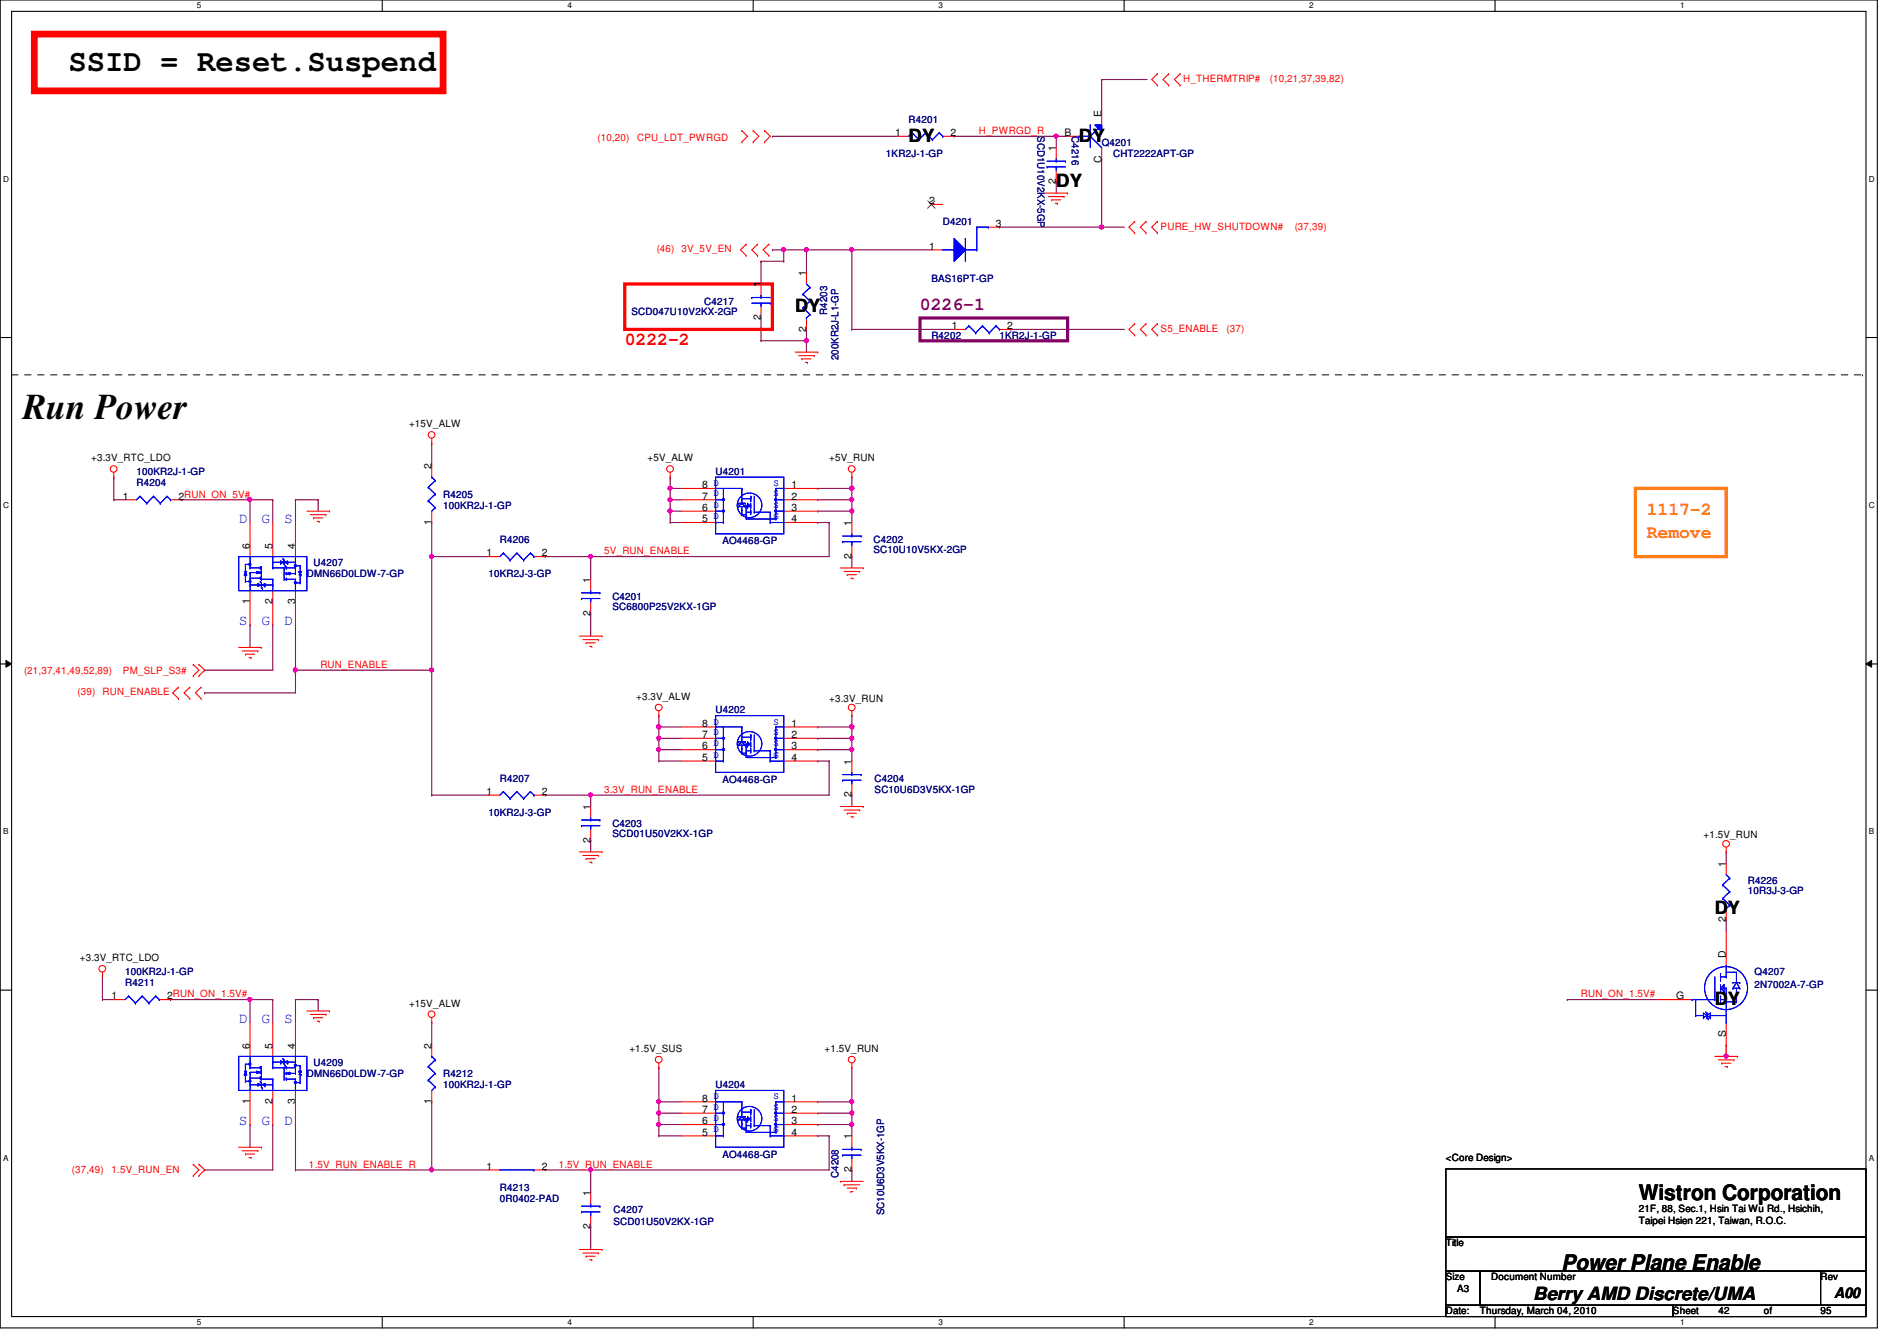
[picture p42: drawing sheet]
<svg xmlns="http://www.w3.org/2000/svg" width="297mm" height="210mm" viewBox="0 0 297 210" stroke-linecap="round" stroke-linejoin="round" font-family="sans-serif">
<defs><g id="words">
<text font-size="5.7" x="3.6" y="65.6">Run Power</text>
<text font-size="4.8" x="10.7" y="11.1">SSID = Reset.Suspend</text>
<g font-size="3.3">
<text x="256.6" y="187.9">Wistron Corporation</text>
<text x="244.5" y="198.8">Power Plane Enable</text>
</g>
<g font-size="2.8">
<text x="142.3" y="22.2">DY</text>
<text x="168.9" y="22.2">DY</text>
<text x="165.4" y="29.3">DY</text>
<text x="124.5" y="48.9">DY</text>
<text x="268.5" y="143.1">DY</text>
<text x="268.5" y="157.3">DY</text>
<text x="240.1" y="203.5">Berry AMD Discrete/UMA</text>
</g>
<text font-size="2.8" fill="#f00" x="97.8" y="53.9">0222-2</text>
<text font-size="2.8" fill="#800080" x="144.1" y="48.6">0226-1</text>
<g font-size="2.8" fill="#ff8000">
<text x="257.8" y="80.6">1117-2</text>
<text x="257.8" y="84.2">Remove</text>
</g>
<g font-size="2.3" fill="#00f">
<text x="37.4" y="81.9">D</text>
<text x="40.9" y="81.9">G</text>
<text x="44.5" y="81.9">S</text>
<text x="37.4" y="97.9">S</text>
<text x="40.9" y="97.9">G</text>
<text x="44.5" y="97.9">D</text>
<text x="37.4" y="160.1">D</text>
<text x="40.9" y="160.1">G</text>
<text x="44.5" y="160.1">S</text>
<text x="37.4" y="176.1">S</text>
<text x="40.9" y="176.1">G</text>
<text x="44.5" y="176.1">D</text>
</g>
<text font-size="2.3" x="287.2" y="203.2">A00</text>
<g font-size="1.6" fill="#f00">
<text x="185.3" y="12.8">H_THERMTRIP#</text>
<text x="198.8" y="12.8">(10,21,37,39,82)</text>
<text x="93.6" y="22.1">(10,20)</text>
<text x="99.8" y="22.1">CPU_LDT_PWRGD</text>
<text x="153.3" y="21">H_PWRGD_R</text>
<text x="181.7" y="35.9">PURE_HW_SHUTDOWN#</text>
<text x="202.7" y="35.9">(37,39)</text>
<text x="102.8" y="39.5">(46)</text>
<text x="106.7" y="39.5">3V_5V_EN</text>
<text x="181.7" y="51.9">S5_ENABLE</text>
<text x="192.1" y="51.9">(37)</text>
<text x="94.6" y="86.8">5V_RUN_ENABLE</text>
<text x="3.8" y="105.5">(21,37,41,49,52,89)</text>
<text x="19.3" y="105.5">PM_SLP_S3#</text>
<text x="50.2" y="104.6">RUN_ENABLE</text>
<text x="12.1" y="108.8">(39)</text>
<text x="16" y="108.8">RUN_ENABLE</text>
<text x="94.6" y="124.1">3.3V_RUN_ENABLE</text>
<text x="247.5" y="156.1">RUN_ON_1.5V#</text>
<text x="11.3" y="183.7">(37,49)</text>
<text x="17.5" y="183.7">1.5V_RUN_EN</text>
<text x="48.4" y="182.8">1.5V_RUN_ENABLE_R</text>
<text x="87.5" y="182.8">1.5V_RUN_ENABLE</text>
</g>
<g font-size="1.6">
<text x="140.2" y="21.3">1</text>
<text x="148.8" y="21.3">2</text>
<text x="165.4" y="23.7" transform="rotate(-90 165.4 23.7)">1</text>
<text x="166.7" y="21.3">B</text>
<text x="172.5" y="18.3" transform="rotate(-90 172.5 18.3)">E</text>
<text x="165.4" y="28.8" transform="rotate(-90 165.4 28.8)">2</text>
<text x="172.5" y="25.5" transform="rotate(-90 172.5 25.5)">C</text>
<text x="145.5" y="32">2</text>
<text x="156" y="35.5">3</text>
<text x="145.5" y="39.1">1</text>
<text x="119.1" y="45" transform="rotate(-90 119.1 45)">1</text>
<text x="126.2" y="43.2" transform="rotate(-90 126.2 43.2)">1</text>
<text x="119.1" y="50.1" transform="rotate(-90 119.1 50.1)">2</text>
<text x="126.2" y="51.9" transform="rotate(-90 126.2 51.9)">2</text>
<text x="149.1" y="51.5">1</text>
<text x="157.7" y="51.5">2</text>
<text x="64" y="66.9">+15V_ALW</text>
<text x="14.3" y="72.2">+3.3V_RTC_LDO</text>
<text x="67.6" y="73.4" transform="rotate(-90 67.6 73.4)">2</text>
<text x="101.4" y="72.2">+5V_ALW</text>
<text x="109.9" y="76.4">8 D</text>
<text x="123.9" y="76.4">1</text>
<text x="129.8" y="72.2">+5V_RUN</text>
<text x="19.3" y="78.2">1</text>
<text x="27.9" y="78.2">2RUN_ON_5V#</text>
<text x="67.6" y="82.1" transform="rotate(-90 67.6 82.1)">1</text>
<text x="109.9" y="81.7">5</text>
<text x="109.9" y="80">6</text>
<text x="109.9" y="78.2">7</text>
<text x="123.9" y="78.2">2</text>
<text x="123.9" y="80">3</text>
<text x="123.9" y="81.7">4</text>
<text x="133.3" y="82.3" transform="rotate(-90 133.3 82.3)">1</text>
<text x="39.1" y="85.9" transform="rotate(-90 39.1 85.9)">6</text>
<text x="42.7" y="85.9" transform="rotate(-90 42.7 85.9)">5</text>
<text x="46.2" y="85.9" transform="rotate(-90 46.2 85.9)">4</text>
<text x="76.2" y="87.1">1</text>
<text x="84.8" y="87.1">2</text>
<text x="133.3" y="87.5" transform="rotate(-90 133.3 87.5)">2</text>
<text x="39.1" y="94.6" transform="rotate(-90 39.1 94.6)">1</text>
<text x="42.7" y="94.6" transform="rotate(-90 42.7 94.6)">2</text>
<text x="46.2" y="94.6" transform="rotate(-90 46.2 94.6)">3</text>
<text x="92.5" y="91.2" transform="rotate(-90 92.5 91.2)">1</text>
<text x="92.5" y="96.4" transform="rotate(-90 92.5 96.4)">2</text>
<text x="99.6" y="109.6">+3.3V_ALW</text>
<text x="109.9" y="113.7">8 D</text>
<text x="123.9" y="113.7">1</text>
<text x="129.8" y="109.9">+3.3V_RUN</text>
<text x="109.9" y="119.1">5</text>
<text x="109.9" y="117.3">6</text>
<text x="109.9" y="115.5">7</text>
<text x="123.9" y="115.5">2</text>
<text x="123.9" y="117.3">3</text>
<text x="123.9" y="119.1">4</text>
<text x="133.3" y="119.7" transform="rotate(-90 133.3 119.7)">1</text>
<text x="76.2" y="124.4">1</text>
<text x="84.8" y="124.4">2</text>
<text x="133.3" y="124.8" transform="rotate(-90 133.3 124.8)">2</text>
<text x="92.5" y="131.9" transform="rotate(-90 92.5 131.9)">2</text>
<text x="92.5" y="126.8" transform="rotate(-90 92.5 126.8)">1</text>
<text x="266.7" y="131.2">+1.5V_RUN</text>
<text x="270.3" y="135.7" transform="rotate(-90 270.3 135.7)">1</text>
<text x="270.3" y="149.9" transform="rotate(-90 270.3 149.9)">D</text>
<text x="270.3" y="144.4" transform="rotate(-90 270.3 144.4)">2</text>
<text x="12.5" y="150.5">+3.3V_RTC_LDO</text>
<text x="17.5" y="156.4">1</text>
<text x="26.2" y="156.4">2RUN_ON_1.5V#</text>
<text x="64" y="157.6">+15V_ALW</text>
<text x="262.5" y="156.4">G</text>
<text x="39.1" y="164.1" transform="rotate(-90 39.1 164.1)">6</text>
<text x="42.7" y="164.1" transform="rotate(-90 42.7 164.1)">5</text>
<text x="46.2" y="164.1" transform="rotate(-90 46.2 164.1)">4</text>
<text x="67.6" y="164.1" transform="rotate(-90 67.6 164.1)">2</text>
<text x="98.5" y="164.7">+1.5V_SUS</text>
<text x="129.1" y="164.7">+1.5V_RUN</text>
<text x="270.3" y="162.3" transform="rotate(-90 270.3 162.3)">S</text>
<text x="39.1" y="172.8" transform="rotate(-90 39.1 172.8)">1</text>
<text x="42.7" y="172.8" transform="rotate(-90 42.7 172.8)">2</text>
<text x="46.2" y="172.8" transform="rotate(-90 46.2 172.8)">3</text>
<text x="67.6" y="172.8" transform="rotate(-90 67.6 172.8)">1</text>
<text x="109.9" y="172.4">8 D</text>
<text x="123.9" y="172.4">1</text>
<text x="109.9" y="177.8">5</text>
<text x="109.9" y="176">6</text>
<text x="109.9" y="174.2">7</text>
<text x="123.9" y="174.2">2</text>
<text x="123.9" y="176">3</text>
<text x="123.9" y="177.8">4</text>
<text x="133.3" y="178.4" transform="rotate(-90 133.3 178.4)">1</text>
<text x="76.2" y="183.1">1</text>
<text x="84.8" y="183.1">2</text>
<text x="133.3" y="183.5" transform="rotate(-90 133.3 183.5)">2</text>
<text x="226.4" y="181.7">&lt;Core Design&gt;</text>
<text x="92.5" y="187.2" transform="rotate(-90 92.5 187.2)">1</text>
<text x="256.6" y="189.7">21F, 88, Sec.1, Hsin Tai Wu Rd., Hsichih,</text>
<text x="256.6" y="191.6">Taipei Hsien 221, Taiwan, R.O.C.</text>
<text x="92.5" y="192.4" transform="rotate(-90 92.5 192.4)">2</text>
<text x="226.4" y="195.1">Title</text>
<text x="226.4" y="200.4">Size</text>
<text x="228.2" y="202.2">A3</text>
<text x="233.5" y="200.4">Document Number</text>
<text x="285.1" y="200.4">Rev</text>
<text x="226.4" y="205.7">Date:</text>
<text x="231.7" y="205.7">Thursday, March 04, 2010</text>
<text x="262" y="205.7">Sheet</text>
<text x="269.1" y="205.7">42</text>
<text x="276.2" y="205.7">of</text>
<text x="285.1" y="205.7">95</text>
</g>
<g font-size="1.6" fill="#000080">
<text x="142.3" y="19.2">R4201</text>
<text x="162.5" y="21.3" transform="rotate(90 162.5 21.3)">SCD1U10V2KX-5GP</text>
<text x="167.8" y="21.3" transform="rotate(90 167.8 21.3)">C4216</text>
<text x="172.5" y="22.8">Q4201</text>
<text x="138.7" y="24.6">1KR2J-1-GP</text>
<text x="174.3" y="24.6">CHT2222APT-GP</text>
<text x="147.6" y="35.2">D4201</text>
<text x="110.3" y="47.7">C4217</text>
<text x="145.8" y="44.1">BAS16PT-GP</text>
<text x="98.9" y="49.3">SCD047U10V2KX-2GP</text>
<text x="129.5" y="49.2" transform="rotate(-90 129.5 49.2)">R4203</text>
<text x="145.8" y="53">R4202</text>
<text x="156.5" y="53">1KR2J-1-GP</text>
<text x="131.3" y="56.3" transform="rotate(-90 131.3 56.3)">200KR2J-L1-GP</text>
<text x="21.4" y="76.1">R4204</text>
<text x="21.4" y="74.3">100KR2J-1-GP</text>
<text x="69.4" y="77.9">R4205</text>
<text x="112.1" y="74.3">U4201</text>
<text x="69.4" y="79.7">100KR2J-1-GP</text>
<text x="49.1" y="88.6">U4207</text>
<text x="78.3" y="85">R4206</text>
<text x="113.1" y="85.2">AO4468-GP</text>
<text x="136.8" y="85">C4202</text>
<text x="136.8" y="86.6">SC10U10V5KX-2GP</text>
<text x="48" y="90.3">DMN66D0LDW-7-GP</text>
<text x="76.5" y="90.3">10KR2J-3-GP</text>
<text x="95.9" y="93.9">C4201</text>
<text x="95.9" y="95.5">SC6800P25V2KX-1GP</text>
<text x="112.1" y="111.7">U4202</text>
<text x="78.3" y="122.3">R4207</text>
<text x="113.1" y="122.5">AO4468-GP</text>
<text x="136.9" y="122.3">C4204</text>
<text x="136.9" y="124.1">SC10U6D3V5KX-1GP</text>
<text x="76.5" y="127.7">10KR2J-3-GP</text>
<text x="95.9" y="129.5">C4203</text>
<text x="95.9" y="131.1">SCD01U50V2KX-1GP</text>
<text x="273.7" y="138.3">R4226</text>
<text x="273.7" y="140">10R3J-3-GP</text>
<text x="19.6" y="154.3">R4211</text>
<text x="19.6" y="152.6">100KR2J-1-GP</text>
<text x="274.7" y="152.6">Q4207</text>
<text x="274.7" y="154.7">2N7002A-7-GP</text>
<text x="49.1" y="166.8">U4209</text>
<text x="48" y="168.6">DMN66D0LDW-7-GP</text>
<text x="69.4" y="168.6">R4212</text>
<text x="69.4" y="170.3">100KR2J-1-GP</text>
<text x="112.1" y="170.3">U4204</text>
<text x="113.1" y="181.2">AO4468-GP</text>
<text x="131.3" y="184.4" transform="rotate(-90 131.3 184.4)">C4208</text>
<text x="78.3" y="186.4">R4213</text>
<text x="78.3" y="188.1">0R0402-PAD</text>
<text x="96.1" y="189.9">C4207</text>
<text x="96.1" y="191.7">SCD01U50V2KX-1GP</text>
<text x="138.4" y="190.2" transform="rotate(-90 138.4 190.2)">SC10U6D3V5KX-1GP</text>
</g>
<g font-size="1.6" fill="#00f">
<text x="111.7" y="77.7">D</text>
<text x="111.7" y="76.1">D</text>
<text x="121.1" y="76.1">S</text>
<text x="121.1" y="77.7">S</text>
<text x="111.7" y="81.2">D</text>
<text x="111.7" y="79.5">D</text>
<text x="121.1" y="79.5">S</text>
<text x="121.1" y="81.2">G</text>
<text x="111.7" y="113.4">D</text>
<text x="121.1" y="113.4">S</text>
<text x="111.7" y="118.6">D</text>
<text x="111.7" y="116.8">D</text>
<text x="111.7" y="115">D</text>
<text x="121.1" y="115">S</text>
<text x="121.1" y="116.8">S</text>
<text x="121.1" y="118.6">G</text>
<text x="111.7" y="173.7">D</text>
<text x="111.7" y="172.1">D</text>
<text x="121.1" y="172.1">S</text>
<text x="121.1" y="173.7">S</text>
<text x="111.7" y="177.2">D</text>
<text x="111.7" y="175.5">D</text>
<text x="121.1" y="175.5">S</text>
<text x="121.1" y="177.2">G</text>
</g>
<g font-size="1.3">
<text x="30.8" y="1.3">5</text>
<text x="88.9" y="1.3">4</text>
<text x="146.9" y="1.3">3</text>
<text x="205" y="1.3">2</text>
<text x="263.1" y="1.3">1</text>
<text x=".5" y="28.4">D</text>
<text x="292.6" y="28.4">D</text>
<text x=".5" y="79.5">C</text>
<text x="292.6" y="79.5">C</text>
<text x=".5" y="130.6">B</text>
<text x="292.6" y="130.6">B</text>
<text x=".5" y="181.7">A</text>
<text x="292.6" y="181.7">A</text>
<text x="30.8" y="207.4">5</text>
<text x="88.9" y="207.4">4</text>
<text x="146.9" y="207.4">3</text>
<text x="205" y="207.4">2</text>
<text x="263.1" y="207.4">1</text>
</g>
</g></defs>
<path d="M0 0h294v207.9h-294zM1.8 1.8h290.4v204.3h-290.4z" fill="none" stroke="#000" stroke-width=".17"/>
<g fill="#fff">
<path d="M30.8 .2h.7v1.4h-.7z"/>
<path d="M30.8 206.2h.7v1.4h-.7z"/>
</g>
<path d="M59.9 0v1.8M59.9 206.1v1.8" fill="none" stroke="#000" stroke-width=".17"/>
<g fill="#fff">
<path d="M88.9 .2h.6v1.4h-.6z"/>
<path d="M88.9 206.2h.6v1.4h-.6z"/>
</g>
<path d="M117.9 0v1.8M117.9 206.1v1.8" fill="none" stroke="#000" stroke-width=".17"/>
<g fill="#fff">
<path d="M146.9 .2h.7v1.4h-.7z"/>
<path d="M146.9 206.2h.7v1.4h-.7z"/>
</g>
<path d="M176 0v1.8M176 206.1v1.8" fill="none" stroke="#000" stroke-width=".17"/>
<g fill="#fff">
<path d="M205 .2h.7v1.4h-.7z"/>
<path d="M205 206.2h.7v1.4h-.7z"/>
</g>
<path d="M234.1 0v1.8M234.1 206.1v1.8" fill="none" stroke="#000" stroke-width=".17"/>
<g fill="#fff">
<path d="M263.1 .2h.7v1.4h-.7z"/>
<path d="M263.1 206.2h.7v1.4h-.7z"/>
<path d="M.5 27.3h.9v1.4h-.9z"/>
<path d="M292.6 27.3h.9v1.4h-.9z"/>
<path d="M.5 78.4h.9v1.4h-.9z"/>
<path d="M292.6 78.4h.9v1.4h-.9z"/>
</g>
<path d="M0 52.8h1.8M292.2 52.8h1.8" fill="none" stroke="#000" stroke-width=".17"/>
<g fill="#fff">
<path d="M.5 129.5h.8v1.4h-.8z"/>
<path d="M292.6 129.5h.9v1.4h-.9z"/>
</g>
<path d="M0 103.9h1.8M292.2 103.9h1.8" fill="none" stroke="#000" stroke-width=".17"/>
<path d="M.9 103.4l.9 .5-.9 .5zM292.2 103.9l.9-.5v1z" fill="#000"/>
<path d="M.9 103.4l.9 .5-.9 .5zM292.2 103.9l.9-.5v1z" fill="none" stroke="#000" stroke-width=".16"/>
<g fill="#fff">
<path d="M.5 180.5h.8v1.4h-.8z"/>
<path d="M292.6 180.5h.9v1.4h-.9z"/>
</g>
<path d="M0 155h1.8M292.2 155h1.8" fill="none" stroke="#000" stroke-width=".17"/>
<path d="M133.4 39.1h.1M133.4 39.1h12.4M156.5 35.6h.1M156.5 35.6h19.6M172.5 24.9h.1M172.5 35.6h.1M172.5 24.9v10.7M133.4 51.6h.1M133.4 51.6h16M158.3 51.6h.1M158.3 51.6h17.8" fill="none" stroke="#800040" stroke-width=".17"/>
<circle cx="172.5" cy="35.5" r=".32" fill="#f0f"/>
<circle cx="172.5" cy="35.5" r=".32" fill="none" stroke="#f0f" stroke-width=".17"/>
<path d="M172.5 12.4h.1M172.5 12.4h7.1M133.4 39.1h.1M133.4 39.1v12.5" fill="none" stroke="#800040" stroke-width=".17"/>
<circle cx="133.4" cy="39.1" r=".32" fill="#f0f"/>
<circle cx="133.4" cy="39.1" r=".32" fill="none" stroke="#f0f" stroke-width=".17"/>
<path d="M165.4 21.3h.1M165.4 21.3h1.8M165.4 21.3v1.8" fill="none" stroke="#800040" stroke-width=".17"/>
<circle cx="165.4" cy="21.3" r=".32" fill="#f0f"/>
<circle cx="165.4" cy="21.3" r=".32" fill="none" stroke="#f0f" stroke-width=".17"/>
<path d="M126.3 39.1h.1M126.3 39.1h7.1M149.4 21.3h.1M149.4 21.3h16M165.4 28.4h.1M165.4 28.4v1.8" fill="none" stroke="#800040" stroke-width=".17"/>
<circle cx="126.3" cy="39.1" r=".32" fill="#f0f"/>
<circle cx="126.3" cy="39.1" r=".32" fill="none" stroke="#f0f" stroke-width=".17"/>
<path d="M172.5 12.4h.1M172.5 12.4v5.4M122.7 39.1h.1M122.7 39.1h3.6M126.3 39.1h.1M126.3 39.1v3.6M126.3 53.3h.1M126.3 53.3v1.8" fill="none" stroke="#800040" stroke-width=".17"/>
<circle cx="126.3" cy="53.3" r=".32" fill="#f0f"/>
<circle cx="126.3" cy="53.3" r=".32" fill="none" stroke="#f0f" stroke-width=".17"/>
<path d="M133.4 76.5h.1M133.4 76.5v1.7" fill="none" stroke="#800040" stroke-width=".17"/>
<circle cx="133.4" cy="76.4" r=".32" fill="#f0f"/>
<circle cx="133.4" cy="76.4" r=".32" fill="none" stroke="#f0f" stroke-width=".17"/>
<path d="M128.1 76.5h.1M128.1 76.5h5.3" fill="none" stroke="#800040" stroke-width=".17"/>
<circle cx="133.4" cy="76.4" r=".32" fill="#f0f"/>
<circle cx="133.4" cy="76.4" r=".32" fill="none" stroke="#f0f" stroke-width=".17"/>
<path d="M104.9 78.2h.1M104.9 78.2v1.8M104.9 81.8h.1M104.9 81.8h1.8M128.1 80h.1M128.1 80h5.3" fill="none" stroke="#800040" stroke-width=".17"/>
<circle cx="133.4" cy="80" r=".32" fill="#f0f"/>
<circle cx="133.4" cy="80" r=".32" fill="none" stroke="#f0f" stroke-width=".17"/>
<path d="M104.9 76.5h.1M104.9 76.5h1.8M104.9 80h.1M104.9 80h1.8" fill="none" stroke="#800040" stroke-width=".17"/>
<circle cx="104.9" cy="80" r=".32" fill="#f0f"/>
<circle cx="104.9" cy="80" r=".32" fill="none" stroke="#f0f" stroke-width=".17"/>
<path d="M104.9 78.2h.1M104.9 74.7h.1M104.9 76.5h.1M104.9 74.7v3.5M104.9 78.2h1.8M128.1 78.2h.1M128.1 78.2h5.3M104.9 80h.1M104.9 80v1.8" fill="none" stroke="#800040" stroke-width=".17"/>
<circle cx="104.9" cy="78.2" r=".32" fill="#f0f"/>
<circle cx="104.9" cy="78.2" r=".32" fill="none" stroke="#f0f" stroke-width=".17"/>
<circle cx="104.9" cy="76.4" r=".32" fill="#f0f"/>
<circle cx="104.9" cy="76.4" r=".32" fill="none" stroke="#f0f" stroke-width=".17"/>
<path d="M67.6 87.1h.1M67.6 87.1h8.9M92.5 87.1h.1M92.5 96h.1M92.5 87.1v3.6M92.5 96v3.6M128.1 81.8h.1M128.1 81.8h1.7M129.8 81.8h.1M129.8 81.8v5.3h-37.3" fill="none" stroke="#800040" stroke-width=".17"/>
<circle cx="92.5" cy="87.1" r=".32" fill="#f0f"/>
<circle cx="92.5" cy="87.1" r=".32" fill="none" stroke="#f0f" stroke-width=".17"/>
<path d="M85.4 87.1h.1M85.4 87.1h7.1M103.2 113.8h.1M103.2 113.8h3.5" fill="none" stroke="#800040" stroke-width=".17"/>
<circle cx="103.1" cy="113.8" r=".32" fill="#f0f"/>
<circle cx="103.1" cy="113.8" r=".32" fill="none" stroke="#f0f" stroke-width=".17"/>
<path d="M103.2 112h.1M103.2 115.6h.1M103.2 117.3h.1M103.2 112v1.8M103.2 115.6v1.7M103.2 115.6h3.5M103.2 117.3h3.5" fill="none" stroke="#800040" stroke-width=".17"/>
<circle cx="103.1" cy="117.3" r=".32" fill="#f0f"/>
<circle cx="103.1" cy="117.3" r=".32" fill="none" stroke="#f0f" stroke-width=".17"/>
<circle cx="103.1" cy="115.5" r=".32" fill="#f0f"/>
<circle cx="103.1" cy="115.5" r=".32" fill="none" stroke="#f0f" stroke-width=".17"/>
<path d="M133.4 112h.1M133.4 115.6h.1M133.4 112v1.8M133.4 115.6v1.7" fill="none" stroke="#800040" stroke-width=".17"/>
<circle cx="133.4" cy="115.5" r=".32" fill="#f0f"/>
<circle cx="133.4" cy="115.5" r=".32" fill="none" stroke="#f0f" stroke-width=".17"/>
<path d="M128.1 115.6h.1M128.1 117.3h.1M128.1 115.6h5.3M128.1 117.3h5.3" fill="none" stroke="#800040" stroke-width=".17"/>
<circle cx="133.4" cy="117.3" r=".32" fill="#f0f"/>
<circle cx="133.4" cy="117.3" r=".32" fill="none" stroke="#f0f" stroke-width=".17"/>
<path d="M128.1 113.8h.1M128.1 113.8h5.3" fill="none" stroke="#800040" stroke-width=".17"/>
<circle cx="133.4" cy="113.8" r=".32" fill="#f0f"/>
<circle cx="133.4" cy="113.8" r=".32" fill="none" stroke="#f0f" stroke-width=".17"/>
<path d="M85.4 124.5h.1M85.4 124.5h7.1M92.5 131.6h.1M92.5 124.5h.1M92.5 124.5v1.7M92.5 131.6v1.7" fill="none" stroke="#800040" stroke-width=".17"/>
<circle cx="92.5" cy="124.4" r=".32" fill="#f0f"/>
<circle cx="92.5" cy="124.4" r=".32" fill="none" stroke="#f0f" stroke-width=".17"/>
<g fill="none" stroke="#800040" stroke-width=".17">
<path d="M67.6 69.3h.1M67.6 69.3v3.6M133.4 74.7h.1M133.4 74.7v1.8M103.2 119.1h.1M103.2 117.3h.1M103.2 113.8h.1M103.2 119.1h3.5M103.2 113.8v1.8M103.2 117.3v1.8M128.1 119.1h.1M128.1 119.1h1.7"/>
<path d="M129.8 119.1h.1M129.8 119.1v5.4h-37.3M92.5 124.5h.1"/>
</g>
<circle cx="103.1" cy="113.8" r=".32" fill="#f0f"/>
<circle cx="103.1" cy="113.8" r=".32" fill="none" stroke="#f0f" stroke-width=".17"/>
<path d="M133.4 78.2h.1M133.4 78.2v1.8" fill="none" stroke="#800040" stroke-width=".17"/>
<circle cx="133.4" cy="78.2" r=".32" fill="#f0f"/>
<circle cx="133.4" cy="78.2" r=".32" fill="none" stroke="#f0f" stroke-width=".17"/>
<path d="M39.2 78.2h.1M39.2 78.2v3.6M39.2 78.2h3.5M46.3 78.2h.1M46.3 78.2h3.5M49.8 78.2h.1M49.8 78.2v1.8M67.6 81.8h.1M67.6 81.8v5.3M32 108.5h.1M46.3 104.9h.1M46.3 104.9v3.6h-14.3" fill="none" stroke="#800040" stroke-width=".17"/>
<circle cx="39.1" cy="78.2" r=".32" fill="#f0f"/>
<circle cx="39.1" cy="78.2" r=".32" fill="none" stroke="#f0f" stroke-width=".17"/>
<g fill="none" stroke="#800040" stroke-width=".17">
<path d="M17.8 74.7h.1M17.8 78.2h.1M17.8 78.2h1.8M17.8 74.7v3.5M28.5 78.2h.1M28.5 78.2h10.7M42.7 78.2h.1M42.7 78.2v3.6M46.3 78.2h.1M46.3 78.2v3.6M39.2 97.8h.1M39.2 97.8v3.5"/>
<path d="M42.7 97.8h.1M42.7 97.8v7.1h-10.7M46.3 97.8h.1M46.3 97.8v7.1M32 104.9h.1M46.3 104.9h.1M46.3 104.9h21.3"/>
</g>
<circle cx="46.2" cy="104.9" r=".32" fill="#f0f"/>
<circle cx="46.2" cy="104.9" r=".32" fill="none" stroke="#f0f" stroke-width=".17"/>
<path d="M67.6 87.1h.1M67.6 87.1v17.8" fill="none" stroke="#800040" stroke-width=".17"/>
<circle cx="67.6" cy="104.9" r=".32" fill="#f0f"/>
<circle cx="67.6" cy="104.9" r=".32" fill="none" stroke="#f0f" stroke-width=".17"/>
<circle cx="67.6" cy="87.1" r=".32" fill="#f0f"/>
<circle cx="67.6" cy="87.1" r=".32" fill="none" stroke="#f0f" stroke-width=".17"/>
<path d="M67.6 104.9h.1M67.6 104.9v19.6M133.4 113.8h.1M133.4 113.8v1.8M67.6 124.5h.1M67.6 124.5h8.9" fill="none" stroke="#800040" stroke-width=".17"/>
<circle cx="133.4" cy="113.8" r=".32" fill="#f0f"/>
<circle cx="133.4" cy="113.8" r=".32" fill="none" stroke="#f0f" stroke-width=".17"/>
<path d="M92.5 183.1h.1M92.5 183.1h37.3" fill="none" stroke="#800040" stroke-width=".17"/>
<circle cx="92.5" cy="183.1" r=".32" fill="#f0f"/>
<circle cx="92.5" cy="183.1" r=".32" fill="none" stroke="#f0f" stroke-width=".17"/>
<path d="M103.2 167.1h.1M103.2 172.5h.1M103.2 167.1v5.4M103.2 172.5h3.5" fill="none" stroke="#800040" stroke-width=".17"/>
<circle cx="103.1" cy="172.4" r=".32" fill="#f0f"/>
<circle cx="103.1" cy="172.4" r=".32" fill="none" stroke="#f0f" stroke-width=".17"/>
<path d="M133.4 172.5h.1M133.4 172.5v1.7M92.5 183.1h.1M92.5 192h.1M92.5 183.1v3.6M92.5 192v3.6" fill="none" stroke="#800040" stroke-width=".17"/>
<circle cx="133.4" cy="172.4" r=".32" fill="#f0f"/>
<circle cx="133.4" cy="172.4" r=".32" fill="none" stroke="#f0f" stroke-width=".17"/>
<path d="M128.1 174.2h.1M128.1 174.2h5.3" fill="none" stroke="#800040" stroke-width=".17"/>
<circle cx="133.4" cy="174.2" r=".32" fill="#f0f"/>
<circle cx="133.4" cy="174.2" r=".32" fill="none" stroke="#f0f" stroke-width=".17"/>
<path d="M67.6 160h.1M67.6 172.5h.1M67.6 160v3.6M67.6 172.5v10.6" fill="none" stroke="#800040" stroke-width=".17"/>
<circle cx="67.6" cy="183.1" r=".32" fill="#f0f"/>
<circle cx="67.6" cy="183.1" r=".32" fill="none" stroke="#f0f" stroke-width=".17"/>
<path d="M39.2 156.5h.1M39.2 156.5v3.5M39.2 156.5h3.5M46.3 156.5h.1M46.3 156.5h3.5M49.8 156.5h.1M49.8 156.5v1.7M46.3 183.1h.1M46.3 183.1h21.3M133.4 183.1h.1M133.4 183.1v1.8" fill="none" stroke="#800040" stroke-width=".17"/>
<circle cx="39.1" cy="156.4" r=".32" fill="#f0f"/>
<circle cx="39.1" cy="156.4" r=".32" fill="none" stroke="#f0f" stroke-width=".17"/>
<g fill="none" stroke="#800040" stroke-width=".17">
<path d="M16 152.9h.1M16 156.5h.1M16 156.5h1.8M16 152.9v3.6M26.7 156.5h.1M26.7 156.5h12.5M42.7 156.5h.1M42.7 156.5v3.5M46.3 156.5h.1M46.3 156.5v3.5M39.2 176h.1M39.2 176v3.6"/>
<path d="M42.7 176h.1M42.7 176v7.1h-10.7M46.3 176h.1M46.3 176v7.1M103.2 176h.1M103.2 176v1.8M128.1 176h.1M128.1 176h5.3M129.8 177.8h.1M129.8 177.8v5.3M133.4 176h.1M133.4 176v1.8"/>
<path d="M32 183.1h.1"/>
</g>
<circle cx="133.4" cy="176" r=".32" fill="#f0f"/>
<circle cx="133.4" cy="176" r=".32" fill="none" stroke="#f0f" stroke-width=".17"/>
<path d="M103.2 174.2h.1M103.2 172.5h.1M103.2 177.8h.1M103.2 176h.1M103.2 174.2h3.5M103.2 172.5v1.7M103.2 177.8h3.5M103.2 176h3.5M128.1 172.5h.1M128.1 172.5h5.3" fill="none" stroke="#800040" stroke-width=".17"/>
<circle cx="103.1" cy="176" r=".32" fill="#f0f"/>
<circle cx="103.1" cy="176" r=".32" fill="none" stroke="#f0f" stroke-width=".17"/>
<path d="M103.2 174.2h.1M103.2 174.2v1.8" fill="none" stroke="#800040" stroke-width=".17"/>
<circle cx="103.1" cy="174.2" r=".32" fill="#f0f"/>
<circle cx="103.1" cy="174.2" r=".32" fill="none" stroke="#f0f" stroke-width=".17"/>
<path d="M133.4 80h.1M133.4 87.1h.1M133.4 80v1.8M133.4 87.1v1.8M133.4 117.3h.1M133.4 117.3v1.8M133.4 124.5h.1M133.4 124.5v1.7M128.1 177.8h.1M128.1 177.8h1.7M270.3 163.6h.1M270.3 163.6v1.8" fill="none" stroke="#800040" stroke-width=".17"/>
<circle cx="270.3" cy="165.3" r=".32" fill="#f0f"/>
<circle cx="270.3" cy="165.3" r=".32" fill="none" stroke="#f0f" stroke-width=".17"/>
<g fill="none" stroke="#800040" stroke-width=".17">
<path d="M120.9 21.3h.1M120.9 21.3h19.6M122.7 39.1v1.8M122.7 40.9h.1M270.3 133.3h.1M270.3 133.3v1.8M245.4 156.5h.1M245.4 156.5h14.2M270.3 144h.1M270.3 144v1.8M133.4 167.1h.1M133.4 174.2h.1"/>
<path d="M133.4 167.1v5.4M133.4 174.2v1.8M67.6 183.1h.1M67.6 183.1h8.9M85.4 183.1h.1M85.4 183.1h7.1"/>
</g>
<circle cx="122.7" cy="39.1" r=".32" fill="#f0f"/>
<circle cx="122.7" cy="39.1" r=".32" fill="none" stroke="#f0f" stroke-width=".17"/>
<path d="M120.9 39.1h.1M120.9 39.1h1.8M119.2 40.9h.1M119.2 53.3h.1M119.2 40.9h3.5M119.2 40.9v3.5M119.2 49.8v3.5M119.2 53.3h7.1M126.3 53.3h.1M126.3 51.6h.1M126.3 51.6v1.7" fill="none" stroke="#800040" stroke-width=".17"/>
<g fill="none" stroke="#f00" stroke-width=".17">
<path d="M181.2 13.3h.1M181.2 11.6h.1M181.2 11.6l-.9 .8 .9 .9M183 11.6h.1M183 13.3h.1M183 11.6l-.9 .8 .9 .9M184.8 13.3h.1M184.8 11.6h.1M184.8 11.6l-.9 .8 .9 .9M116.2 22.2h.1M116.2 20.4h.1M116.2 20.4l.8 .9-.8 .9"/>
<path d="M116.8 38.2h.1M116.8 38.2l-.9 .9 .9 .9M117.9 20.4h.1M117.9 22.2h.1M117.9 20.4l.9 .9-.9 .9M118.6 38.2h.1M118.6 38.2l-.9 .9 .9 .9M119.7 22.2h.1M119.7 20.4h.1M119.7 20.4l.9 .9-.9 .9M120.4 38.2h.1M120.4 38.2l-.9 .9 .9 .9"/>
<path d="M145.8 39.1h1.8M145.8 32h1.8M154.7 35.6h1.8M163.6 30.2h3.6M164.2 30.8h2.4M164.7 31.3h.1M164.7 31.3h1.4M165.2 31.8h.4M165.6 31.8h.1M166.6 30.8h.1M167.2 30.2h.1M177.7 36.4h.1"/>
<path d="M177.7 34.7h.1M177.7 34.7l-.9 .9 .9 .8M179.4 34.7h.1M179.4 36.4h.1M179.4 34.7l-.8 .9 .8 .8M181.2 36.4h.1M181.2 34.7h.1M181.2 34.7l-.9 .9 .9 .8M116.8 40h.1M118.6 40h.1M120.4 40h.1M124.5 55.1h3.6"/>
<path d="M125 55.7h2.5M125.6 56.2h.1M125.6 56.2h1.4M126.1 56.7h.3M126.4 56.7h.1M127.5 55.7h.1M128.1 55.1h.1M177.7 52.5h.1M177.7 50.7h.1M177.7 50.7l-.9 .9 .9 .9M179.4 50.7h.1M179.4 52.5h.1"/>
<path d="M179.4 50.7l-.8 .9 .8 .9M181.2 52.5h.1M181.2 50.7h.1M181.2 50.7l-.9 .9 .9 .9M17.8 74.7h.1M17.8 74v.7M67.6 69.3h.1M67.6 68.6v.7M104.9 74.7h.1M104.9 74v.7M133.4 74.7h.1M133.4 74v.7"/>
<path d="M48 80h3.6M48.6 80.6h2.5M49.1 81.1h.1M49.1 81.1h1.4M49.7 81.6h.3M50 81.6h.1M51.1 80.6h.1M51.6 80h.1M90.7 99.6h3.6M94.3 99.6h.1M131.6 88.9h3.6M132.2 89.5h2.4"/>
<path d="M132.7 90h.1M132.7 90h1.4M133.2 90.5h.4M133.4 81.8v1.8M133.4 85.3v1.8M133.6 90.5h.1M134.6 89.5h.1M135.2 88.9h.1M27.9 109.3h.1M27.9 107.6h.1M27.9 107.6l-.9 .9 .9 .8M29.7 107.6h.1"/>
<path d="M29.7 109.3h.1M29.7 107.6l-.9 .9 .9 .8M30.3 105.8h.1M30.3 104h.1M30.3 104l.9 .9-.9 .9M31.2 104h.1M31.2 105.8h.1M31.2 104l.8 .9-.8 .9M31.5 109.3h.1M31.5 107.6h.1M31.5 107.6l-.9 .9 .9 .8M37.4 101.3h3.5"/>
<path d="M37.9 101.9h2.5M38.4 102.4h.1M38.4 102.4h1.5M39 103h.3M39.3 103h.1M40.4 101.9h.1M40.9 101.3h.1M91.3 100.1h2.4M91.8 100.6h.1M91.8 100.6h1.4M92.3 101.2h.4M92.7 101.2h.1"/>
<path d="M93.7 100.1h.1M103.2 112h.1M103.2 111.3v.7M133.4 112h.1M133.4 111.3v.7M76.5 124.5h1.8M83.6 124.5h1.8M90.7 133.3h3.6M91.3 133.9h2.4M91.8 134.4h.1M91.8 134.4h1.4M92.3 135h.4"/>
<path d="M92.7 135h.1M93.7 133.9h.1M94.3 133.3h.1M131.6 126.2h3.6M132.2 126.8h2.4M132.7 127.3h.1M132.7 127.3h1.4M133.2 127.8h.4M133.6 127.8h.1M134.6 126.8h.1M135.2 126.2h.1M270.3 133.3h.1"/>
<path d="M270.3 132.6v.7M16 152.9h.1M16 152.2v.7M48 158.2h3.6M48.6 158.8h2.5M49.1 159.3h.1M49.1 159.3h1.4M49.7 159.9h.3M50 159.9h.1M51.1 158.8h.1M51.6 158.2h.1M67.6 159.3v.7"/>
<path d="M37.4 179.6h3.5M40.9 179.6h.1M67.6 160h.1M103.2 167.1h.1M103.2 166.4v.7M133.4 167.1h.1M133.4 166.4v.7M268.5 165.4h3.6M269.1 165.9h2.4M269.6 166.4h.1M269.6 166.4h1.4M270.1 167h.4"/>
<path d="M270.5 167h.1M271.5 165.9h.1M272.1 165.4h.1M30.3 184h.1M30.3 182.2h.1M30.3 182.2l.9 .9-.9 .9M31.2 182.2h.1M31.2 184h.1M31.2 182.2l.8 .9-.8 .9M37.9 180.1h2.5M38.4 180.6h.1M38.4 180.6h1.5"/>
<path d="M39 181.2h.3M39.3 181.2h.1M40.4 180.1h.1M76.5 183.1h1.8M83.6 183.1h1.8M90.7 195.6h3.6M91.3 196.1h2.4M91.8 196.6h.1M91.8 196.6h1.4M92.3 197.2h.4M92.7 197.2h.1M93.7 196.1h.1"/>
<path d="M94.3 195.6h.1M131.6 184.9h.1M131.6 184.9h3.6M132.2 185.5h.1M132.2 185.5h2.4M132.7 186h1.4M133.2 186.5h.1M133.2 186.5h.4M134.1 186h.1"/>
<circle cx="17.8" cy="73.4" r=".52"/>
<circle cx="67.6" cy="68.1" r=".52"/>
<circle cx="104.9" cy="73.4" r=".52"/>
<circle cx="133.4" cy="73.4" r=".52"/>
<circle cx="103.1" cy="110.7" r=".52"/>
<circle cx="133.4" cy="110.7" r=".52"/>
<circle cx="270.3" cy="132.1" r=".52"/>
<circle cx="16" cy="151.6" r=".52"/>
<circle cx="67.6" cy="158.7" r=".52"/>
<circle cx="103.1" cy="165.9" r=".52"/>
<circle cx="133.4" cy="165.9" r=".52"/>
</g>
<path d="M226.4 183h65.8v10.6h-65.8zM226.4 193.6h65.8v5.4h-65.8zM226.4 199h5.3v5.3h-5.3zM231.7 199h53.4v5.3h-53.4zM285.1 199h7.1v5.3h-7.1zM226.4 204.3h35.6v1.8h-35.6zM262 204.3h30.2v1.8h-30.2z" fill="none" stroke="#000" stroke-width=".17"/>
<path d="M1.8 58.7h289.8M291.6 58.7h.1" fill="none" stroke="#000" stroke-width=".16" stroke-dasharray="1 1 1 1 1 1 1 1"/>
<path d="M5.4 5.3h64v8.9h-64z" fill="none" stroke="#f00" stroke-width="1.1"/>
<path d="M256.1 76.5h14.2v10.6h-14.2z" fill="none" stroke="#ff8000" stroke-width=".51"/>
<path d="M97.8 44.4h23.1v7.2h-23.1z" fill="none" stroke="#f00" stroke-width=".51"/>
<path d="M144.1 49.8h23.1v3.5h-23.1z" fill="none" stroke="#800080" stroke-width=".51"/>
<g fill="none" stroke="#00f" stroke-width=".17">
<path d="M131.9 84.8h.1M131.9 83.9h2.9M131.9 84.8h2.9M133.4 83.9h.1M133.4 84.8h.1M133.4 83.6v.3M133.4 84.8v.5M134.8 83.9h.1M78.8 123.9h.1M78.8 123.9l-.5 .6M78.8 123.9l1.1 1.1M79.9 125h.1"/>
<path d="M80.9 123.9h.1M80.9 123.9l-1 1.1M80.9 123.9l1.1 1.1M82 125h.1M83.1 123.9h.1M83.1 123.9l-1.1 1.1M83.1 123.9l.5 .6M83.6 124.5h.1M78.3 183.1h5.3M83.6 183.1h.1"/>
</g>
<path d="M145.3 31.5l1.1 1.1M146.4 31.5l-1.2 1.1" fill="none" stroke="#804000" stroke-width=".16"/>
<path d="M149.4 37.3l1.8 1.8-1.8 1.8z" fill="#00f"/>
<path d="M147.6 39.1h1.8M149.4 37.3l1.8 1.8-1.8 1.8zM149.4 39.1h.1M151.2 37.3h.1M151.2 37.3v3.6M151.2 39.1h1.7M152.9 39.1h.1M152.9 35.6h.1M152.9 35.6v3.5M152.9 35.6h1.8M154.7 35.6h.1" fill="none" stroke="#00f" stroke-width=".17"/>
<path d="M149.4 37.3l1.8 1.8-1.8 1.8z" fill="#00f"/>
<g fill="none" stroke="#00f" stroke-width=".17">
<path d="M147.6 39.1h1.8M149.4 37.3l1.8 1.8-1.8 1.8zM149.4 39.1h.1M151.2 37.3h.1M151.2 37.3v3.6M151.2 39.1h1.7M152.9 39.1h.1M152.9 35.6h.1M152.9 35.6v3.5M152.9 35.6h1.8M154.7 35.6h.1M151.7 51h.1"/>
<path d="M151.7 51l-.5 .6M151.7 51l1.1 1.1M152.8 52.1h.1M153.8 51h.1M153.8 51l-1 1.1M153.8 51l1.1 1.1M154.9 52.1h.1M156 51h.1M156 51l-1.1 1.1M156 51l.5 .6M156.5 51.6h.1M21.9 77.7h.1"/>
<path d="M21.9 77.7l-.5 .5M21.9 77.7l1.1 1.1M23 78.8h.1M24 77.7h.1M24 77.7l-1 1.1M24 77.7l1.1 1.1M25.1 78.8h.1M26.2 77.7h.1M26.2 77.7l-1.1 1.1M26.2 77.7l.5 .5M26.7 78.2h.1M67.1 78.4h.1"/>
<path d="M67.1 76.3h.1M67.1 78.4l1.1 1.1M67.1 76.3l1.1 1M67.6 74.7h.1M67.6 74.7l.6 .5M68.2 79.5h.1M68.2 77.3h.1M68.2 75.2h.1M68.2 79.5l-.6 .5M68.2 77.3l-1.1 1.1M68.2 75.2l-1.1 1.1M112.1 112h10.6v8.9h-10.6z"/>
<path d="M112.1 119.1h.1M112.1 115.6h.1M112.1 113.8h4.1M112.1 119.1h1.2M112.1 117.3h1.2M112.1 115.6h1.2M113.1 117.2h.3v.2h-.3zM113.1 115.4h.3v.2h-.3zM113.3 119.1h.1M113.3 117.3h.1M113.3 113.8v5.3M115.6 116.1h.1"/>
<path d="M115.6 116.6h.1M115.6 116.1h1.1M115.6 116.6h1.1M116.2 117.2h.1M116.2 117.9h.1M116.2 113.8h.1M116.2 116.1h.1M116.2 113.8v2.3M116.2 116.6v1.3M116.2 117.9h.6M116.2 115.4h1.4M116.2 116.1l.5 .5"/>
<path d="M116.2 116.1l-.6 .5M116.7 116.1h.1M116.7 116.6h.1M116.8 117.9h.1M116.8 116.5h.1M116.8 117.5h.8M116.8 116.5h.8M116.8 116.5v2.1h4.7M117 116.1h.1M117 116.6h.1M117 116.8h.1M117 116.1l.4 .4"/>
<path d="M117 116.1v.7M117.4 116.5h.1M117.4 116.5l-.4 .3M117.6 117.5h.1M117.6 117.2h.1M117.6 115.4h.1M117.6 115h.1M117.6 115.7h.1M117.6 116.8h.1M117.6 115v.7M117.6 116.1v.7M117.6 117.2v.7"/>
<path d="M118.1 117.5h.1M118.1 117.5h2.5M118.1 115v2.5M120.6 117.5h.1M120.6 119.1h.1M120.6 119.1h2.1M120.6 117.5v1.6M121.3 115.4h.3v.2h-.3zM121.3 117.2h.3v.2h-.3zM121.5 118.6h.1M121.5 113.8h.1M121.5 115.6h.1"/>
<path d="M121.5 113.8v4.8M121.5 113.8h1.2M121.5 117.3h1.2M121.5 115.6h1.2M122.7 113.8h.1M122.7 119.1h.1M122.7 117.3h.1"/>
<circle cx="117.4" cy="116.4" r="1.93"/>
</g>
<g fill="none" stroke="#f00" stroke-width=".17">
<path d="M172.5 17.8v1.8M167.2 21.3h1.7M172.5 23.1v1.8M149.4 51.6h1.8M156.5 51.6h1.8M19.6 78.2h1.8M26.7 78.2h1.8M67.6 72.9v1.8M67.6 80v1.8M106.7 113.8h5.4M106.7 115.6h5.4M106.7 117.3h5.4"/>
<path d="M106.7 119.1h5.4M122.7 113.8h5.4M122.7 115.6h5.4M122.7 117.3h5.4M122.7 119.1h5.4"/>
</g>
<path d="M171.4 19.6h1.1v1z" fill-rule="evenodd" fill="#00f"/>
<path d="M170.7 19.6h.1M170.7 19.6v3.5M171.4 19.6h1.1v1zM168.9 21.3h.1M168.9 21.3h1.8M170.7 21.3h.1M170.7 21.3l1.8 1.8M172 20.1h.1M172 20.1l-1.3 1.2" fill="none" stroke="#00f" stroke-width=".17"/>
<path d="M171.4 19.6h1.1v1z" fill-rule="evenodd" fill="#00f"/>
<g fill="none" stroke="#00f" stroke-width=".17">
<path d="M170.7 19.6h.1M170.7 19.6v3.5M171.4 19.6h1.1v1zM168.9 21.3h.1M168.9 21.3h1.8M170.7 21.3h.1M170.7 21.3l1.8 1.8M172 20.1h.1M172 20.1l-1.3 1.2M38.3 90h.1M38.3 89.5h.3M38.3 90h.3"/>
<path d="M38.3 90l.1-.5 .2 .5M38.4 88.3h.1M38.4 91h.1M38.4 88.3h.8M38.4 88.3v2.7M38.6 89.5h.1M38.6 90h.1M39.2 88.9h.1M39.2 89.6h.1M39.2 87.1v1.8M39.2 89.6v2.9M39.2 88.9h1.6"/>
<path d="M39.2 90.5h1.6M39.2 89.6h1.6M40.2 89.5h.1M40.2 89.5v.3l.6-.2M40.2 89.5l.6 .1M40.4 91.4h.1M40.4 91.4v.3l1.1-.3M40.4 91.4l1.1 .3M40.8 88.9h.1M40.8 90.5h.1M40.8 89.6h.1M40.8 89.5h.1"/>
<path d="M40.8 89.5v.3M40.9 91.9h.1M40.9 91.6h.1M40.9 91.2v.7M41.5 91.7h.1M41.5 91.4h.1M41.5 91.6h1.2M42.7 91.6h.1"/>
</g>
<path d="M39.2 81.8v5.3M39.2 92.5v5.3M42.7 81.8v5.3M42.7 92.5v5.3M46.3 81.8v5.3M46.3 92.5v5.3" fill="none" stroke="#f00" stroke-width=".17"/>
<path d="M39 88.2h.2v.3h-.2z" fill-rule="evenodd" fill="#00f"/>
<path d="M39 88.2h.2v.3h-.2z" fill="none" stroke="#00f" stroke-width=".17"/>
<path d="M39 90.9h.2v.2h-.2z" fill-rule="evenodd" fill="#00f"/>
<g fill="none" stroke="#00f" stroke-width=".17">
<path d="M38.4 91h.8M39 90.9h.2v.2h-.2zM39.2 91h.1M39.2 91.6h1.2M40.4 91.6h.1M40.8 90.3h.1M40.8 88.7h.1M40.8 91h.1M40.8 88.7v.4M40.8 90.3v.4M40.8 91l.1 .2M40.9 90.7h.1"/>
<path d="M40.9 88.7h.1M40.9 90.7h1.8M40.9 88.7v2M40.9 91.9l.2 .2M41.1 92.1h.1M41.5 91.4h.1M41.5 91.4v.3M42.7 90.7h.1M42.7 88h.1M42.7 88.9h.1M42.7 87.1h.1M42.7 87.1v1.8"/>
<path d="M42.7 90.7v1.8M42.7 88h1.2M42.7 88.9h1.8M43.9 87.8h.1M43.9 88.2h.1M43.9 87.8l1.1 .4M43.9 87.8v.4M44.3 87.5h.1M44.3 87.5l.2 .2M44.5 87.7h.1M44.5 88h.1M44.5 88.9h.1"/>
<path d="M44.5 87.7v.6l.2 .3M44.5 88.9v1.9M44.7 88.6h.1M44.8 89.8h.1M44.8 88.9h.1M44.8 90.7h.1M44.8 90.5h.1M44.8 89.6h.1M44.8 88.7h.1M44.8 90.7h1.5M44.8 89.8h1.5M44.8 88.9h1.5"/>
<path d="M44.8 88.7v.4M44.8 89.6v.4M44.8 90.5v.3M45 88h.1M45 88.2h.1M45 87.8h.1M45 88h1.3M45 87.8v.4M45 87.8l-1.1 .4M45.4 89.6h.1M45.4 89.6v.4l-.6-.2M45.4 89.6l-.6 .2"/>
<path d="M46.3 89.8h.1M46.3 88.6h.1M46.3 90.7h.1M46.3 87.1v2.7M46.3 90.7v1.8M46.3 88.6h.7M46.3 91.2h.7M46.8 89.5h.1M46.8 89.5l.2 .5 .2-.5M46.8 89.5h.4M46.8 90h.4M47 88.6h.1"/>
<path d="M47 91.2h.1M47 88.6v2.6M47.2 89.5h.1M47.2 90h.1"/>
</g>
<path d="M46.1 91.1h.2v.2h-.2z" fill-rule="evenodd" fill="#00f"/>
<path d="M46.1 91.1h.2v.2h-.2z" fill="none" stroke="#00f" stroke-width=".17"/>
<path d="M46.1 88.4h.2v.2h-.2z" fill-rule="evenodd" fill="#00f"/>
<g fill="none" stroke="#00f" stroke-width=".17">
<path d="M37.4 87.1h10.6v5.4h-10.6zM38.3 90h.1M38.3 89.5h.3M38.3 90h.3M38.3 90l.1-.5 .2 .5M38.4 88.3h.1M38.4 91h.1M38.4 88.3h.8M38.4 88.3v2.7M38.6 89.5h.1M38.6 90h.1M39.2 88.9h.1"/>
<path d="M39.2 89.6h.1M39.2 87.1v1.8M39.2 89.6v2.9M39.2 88.9h1.6M39.2 90.5h1.6M39.2 89.6h1.6M40.2 89.5h.1M40.2 89.5v.3l.6-.2M40.2 89.5l.6 .1M40.4 91.4h.1M40.4 91.4v.3l1.1-.3M40.4 91.4l1.1 .3"/>
<path d="M40.8 88.9h.1M40.8 90.5h.1M40.8 89.6h.1M40.8 89.5h.1M40.8 89.5v.3M40.9 91.9h.1M40.9 91.6h.1M40.9 91.2v.7M41.5 91.7h.1M41.5 91.4h.1M41.5 91.6h1.2M42.7 91.6h.1"/>
<path d="M46.1 88.4h.2v.2h-.2z"/>
</g>
<path d="M39 88.2h.2v.3h-.2z" fill-rule="evenodd" fill="#00f"/>
<path d="M39 88.2h.2v.3h-.2z" fill="none" stroke="#00f" stroke-width=".17"/>
<path d="M39 90.9h.2v.2h-.2z" fill-rule="evenodd" fill="#00f"/>
<g fill="none" stroke="#00f" stroke-width=".17">
<path d="M38.4 91h.8M39 90.9h.2v.2h-.2zM39.2 91h.1M39.2 91.6h1.2M40.4 91.6h.1M40.8 90.3h.1M40.8 88.7h.1M40.8 91h.1M40.8 88.7v.4M40.8 90.3v.4M40.8 91l.1 .2M40.9 90.7h.1"/>
<path d="M40.9 88.7h.1M40.9 90.7h1.8M40.9 88.7v2M40.9 91.9l.2 .2M41.1 92.1h.1M41.5 91.4h.1M41.5 91.4v.3M42.7 90.7h.1M42.7 88h.1M42.7 88.9h.1M42.7 87.1h.1M42.7 87.1v1.8"/>
<path d="M42.7 90.7v1.8M42.7 88h1.2M42.7 88.9h1.8M43.9 87.8h.1M43.9 88.2h.1M43.9 87.8l1.1 .4M43.9 87.8v.4M44.3 87.5h.1M44.3 87.5l.2 .2M44.5 87.7h.1M44.5 88h.1M44.5 88.9h.1"/>
<path d="M44.5 87.7v.6l.2 .3M44.5 88.9v1.9M44.7 88.6h.1M44.8 89.8h.1M44.8 88.9h.1M44.8 90.7h.1M44.8 90.5h.1M44.8 89.6h.1M44.8 88.7h.1M44.8 90.7h1.5M44.8 89.8h1.5M44.8 88.9h1.5"/>
<path d="M44.8 88.7v.4M44.8 89.6v.4M44.8 90.5v.3M45 88h.1M45 88.2h.1M45 87.8h.1M45 88h1.3M45 87.8v.4M45 87.8l-1.1 .4M45.4 89.6h.1M45.4 89.6v.4l-.6-.2M45.4 89.6l-.6 .2"/>
<path d="M46.3 89.8h.1M46.3 88.6h.1M46.3 90.7h.1M46.3 87.1v2.7M46.3 90.7v1.8M46.3 88.6h.7M46.3 91.2h.7M46.8 89.5h.1M46.8 89.5l.2 .5 .2-.5M46.8 89.5h.4M46.8 90h.4M47 88.6h.1"/>
<path d="M47 91.2h.1M47 88.6v2.6M47.2 89.5h.1M47.2 90h.1"/>
</g>
<path d="M46.1 91.1h.2v.2h-.2z" fill-rule="evenodd" fill="#00f"/>
<path d="M46.1 91.1h.2v.2h-.2z" fill="none" stroke="#00f" stroke-width=".17"/>
<path d="M46.1 88.4h.2v.2h-.2z" fill-rule="evenodd" fill="#00f"/>
<g fill="none" stroke="#00f" stroke-width=".17">
<path d="M37.4 87.1h10.6v5.4h-10.6zM46.1 88.4h.2v.2h-.2zM91.1 129.2h.1M91.1 128.4h2.8M91.1 129.2h2.8M92.5 128.4h.1M92.5 129.2h.1M92.5 128v.4M92.5 129.2v.6M93.9 128.4h.1M38.3 168.2h.1M38.3 167.7h.3"/>
<path d="M38.3 168.2h.3M38.3 168.2l.1-.5 .2 .5M38.4 166.6h.1M38.4 169.2h.1M38.4 166.6h.8M38.4 166.6v2.6M38.6 167.7h.1M38.6 168.2h.1M39.2 167.1h.1M39.2 167.9h.1M39.2 165.4v1.7M39.2 167.9v2.8"/>
<path d="M39.2 167.1h1.6M39.2 168.7h1.6M39.2 167.9h1.6M40.2 167.7h.1M40.2 167.7v.3l.6-.1M40.2 167.7l.6 .2M40.4 169.6h.1M40.4 169.6v.4l1.1-.4M40.4 169.6l1.1 .4M40.8 167.1h.1M40.8 168.7h.1M40.8 167.9h.1"/>
<path d="M40.8 167.7h.1M40.8 167.7v.3M40.9 170.1h.1M40.9 169.8h.1M40.9 169.5v.6M41.5 170h.1M41.5 169.6h.1M41.5 169.8h1.2M42.7 169.8h.1"/>
</g>
<path d="M92.5 126.2v1.8M92.5 129.8v1.8M39.2 160v5.4M39.2 170.7v5.3M42.7 160v5.4M42.7 170.7v5.3M46.3 160v5.4M46.3 170.7v5.3" fill="none" stroke="#f00" stroke-width=".17"/>
<path d="M39 166.4h.2v.3h-.2z" fill-rule="evenodd" fill="#00f"/>
<path d="M39 166.4h.2v.3h-.2z" fill="none" stroke="#00f" stroke-width=".17"/>
<path d="M39 169.1h.2v.3h-.2z" fill-rule="evenodd" fill="#00f"/>
<g fill="none" stroke="#00f" stroke-width=".17">
<path d="M38.4 169.2h.8M39 169.1h.2v.3h-.2zM39.2 169.2h.1M39.2 169.8h1.2M40.4 169.8h.1M40.8 168.6h.1M40.8 167h.1M40.8 169.2h.1M40.8 167v.3M40.8 168.6v.3M40.8 169.2l.1 .3M40.9 168.9h.1"/>
<path d="M40.9 167h.1M40.9 168.9h1.8M40.9 167v1.9M40.9 170.1l.2 .2M41.1 170.3h.1M41.5 169.6h.1M41.5 169.6v.4M42.7 168.9h.1M42.7 166.2h.1M42.7 167.1h.1M42.7 165.4h.1M42.7 165.4v1.7"/>
<path d="M42.7 168.9v1.8M42.7 166.2h1.2M42.7 167.1h1.8M43.9 166.1h.1M43.9 166.4h.1M43.9 166.1l1.1 .3M43.9 166.1v.3M44.3 165.7h.1M44.3 165.7l.2 .2M44.5 165.9h.1M44.5 166.2h.1M44.5 167.1h.1"/>
<path d="M44.5 165.9v.7l.2 .2M44.5 167.1v2M44.7 166.8h.1M44.8 168h.1M44.8 167.1h.1M44.8 168.9h.1M44.8 168.7h.1M44.8 167.9h.1M44.8 167h.1M44.8 168.9h1.5M44.8 168h1.5M44.8 167.1h1.5"/>
<path d="M44.8 167v.3M44.8 167.9v.3M44.8 168.7v.4M45 166.2h.1M45 166.4h.1M45 166.1h.1M45 166.2h1.3M45 166.1v.3M45 166.1l-1.1 .3M45.4 167.9h.1M45.4 167.9v.3l-.6-.2M45.4 167.9l-.6 .1"/>
<path d="M46.3 168h.1M46.3 166.8h.1M46.3 168.9h.1M46.3 165.4v2.6M46.3 168.9v1.8M46.3 166.8h.7M46.3 169.5h.7M46.8 167.7h.1M46.8 167.7l.2 .5 .2-.5M46.8 167.7h.4M46.8 168.2h.4M47 166.8h.1"/>
<path d="M47 169.5h.1M47 166.8v2.7M47.2 167.7h.1M47.2 168.2h.1"/>
</g>
<path d="M46.1 169.3h.2v.2h-.2z" fill-rule="evenodd" fill="#00f"/>
<path d="M46.1 169.3h.2v.2h-.2z" fill="none" stroke="#00f" stroke-width=".17"/>
<path d="M46.1 166.6h.2v.3h-.2z" fill-rule="evenodd" fill="#00f"/>
<g fill="none" stroke="#00f" stroke-width=".17">
<path d="M37.4 165.4h10.6v5.3h-10.6zM38.3 168.2h.1M38.3 167.7h.3M38.3 168.2h.3M38.3 168.2l.1-.5 .2 .5M38.4 166.6h.1M38.4 169.2h.1M38.4 166.6h.8M38.4 166.6v2.6M38.6 167.7h.1M38.6 168.2h.1M39.2 167.1h.1"/>
<path d="M39.2 167.9h.1M39.2 165.4v1.7M39.2 167.9v2.8M39.2 167.1h1.6M39.2 168.7h1.6M39.2 167.9h1.6M40.2 167.7h.1M40.2 167.7v.3l.6-.1M40.2 167.7l.6 .2M40.4 169.6h.1M40.4 169.6v.4l1.1-.4M40.4 169.6l1.1 .4"/>
<path d="M40.8 167.1h.1M40.8 168.7h.1M40.8 167.9h.1M40.8 167.7h.1M40.8 167.7v.3M40.9 170.1h.1M40.9 169.8h.1M40.9 169.5v.6M41.5 170h.1M41.5 169.6h.1M41.5 169.8h1.2M42.7 169.8h.1"/>
<path d="M46.1 166.6h.2v.3h-.2z"/>
</g>
<path d="M39 166.4h.2v.3h-.2z" fill-rule="evenodd" fill="#00f"/>
<path d="M39 166.4h.2v.3h-.2z" fill="none" stroke="#00f" stroke-width=".17"/>
<path d="M39 169.1h.2v.3h-.2z" fill-rule="evenodd" fill="#00f"/>
<g fill="none" stroke="#00f" stroke-width=".17">
<path d="M38.4 169.2h.8M39 169.1h.2v.3h-.2zM39.2 169.2h.1M39.2 169.8h1.2M40.4 169.8h.1M40.8 168.6h.1M40.8 167h.1M40.8 169.2h.1M40.8 167v.3M40.8 168.6v.3M40.8 169.2l.1 .3M40.9 168.9h.1"/>
<path d="M40.9 167h.1M40.9 168.9h1.8M40.9 167v1.9M40.9 170.1l.2 .2M41.1 170.3h.1M41.5 169.6h.1M41.5 169.6v.4M42.7 168.9h.1M42.7 166.2h.1M42.7 167.1h.1M42.7 165.4h.1M42.7 165.4v1.7"/>
<path d="M42.7 168.9v1.8M42.7 166.2h1.2M42.7 167.1h1.8M43.9 166.1h.1M43.9 166.4h.1M43.9 166.1l1.1 .3M43.9 166.1v.3M44.3 165.7h.1M44.3 165.7l.2 .2M44.5 165.9h.1M44.5 166.2h.1M44.5 167.1h.1"/>
<path d="M44.5 165.9v.7l.2 .2M44.5 167.1v2M44.7 166.8h.1M44.8 168h.1M44.8 167.1h.1M44.8 168.9h.1M44.8 168.7h.1M44.8 167.9h.1M44.8 167h.1M44.8 168.9h1.5M44.8 168h1.5M44.8 167.1h1.5"/>
<path d="M44.8 167v.3M44.8 167.9v.3M44.8 168.7v.4M45 166.2h.1M45 166.4h.1M45 166.1h.1M45 166.2h1.3M45 166.1v.3M45 166.1l-1.1 .3M45.4 167.9h.1M45.4 167.9v.3l-.6-.2M45.4 167.9l-.6 .1"/>
<path d="M46.3 168h.1M46.3 166.8h.1M46.3 168.9h.1M46.3 165.4v2.6M46.3 168.9v1.8M46.3 166.8h.7M46.3 169.5h.7M46.8 167.7h.1M46.8 167.7l.2 .5 .2-.5M46.8 167.7h.4M46.8 168.2h.4M47 166.8h.1"/>
<path d="M47 169.5h.1M47 166.8v2.7M47.2 167.7h.1M47.2 168.2h.1"/>
</g>
<path d="M46.1 169.3h.2v.2h-.2z" fill-rule="evenodd" fill="#00f"/>
<path d="M46.1 169.3h.2v.2h-.2z" fill="none" stroke="#00f" stroke-width=".17"/>
<path d="M46.1 166.6h.2v.3h-.2z" fill-rule="evenodd" fill="#00f"/>
<g fill="none" stroke="#00f" stroke-width=".17">
<path d="M142.8 20.8h.1M142.8 20.8l-.5 .5M142.8 20.8l1.1 1.1M143.9 21.9h.1M144.9 20.8h.1M144.9 20.8l-1 1.1M144.9 20.8l1.1 1.1M146 21.9h.1M147.1 20.8h.1M147.1 20.8l-1.1 1.1M147.1 20.8l.5 .5M147.6 21.3h.1"/>
<path d="M164 26.1h.1M164 25.2h2.8M164 26.1h2.8M165.4 25.2h.1M165.4 26.1h.1M165.4 24.9v.3M165.4 26.1v.6M166.8 25.2h.1M117.7 46.6h.1M117.7 46.6h2.9M117.7 47.5h2.9M119.2 46.6h.1"/>
<path d="M119.2 47.5h.1M119.2 46.2v.4M119.2 47.5v.5M120.6 47.5h.1M125.7 46.1h.1M125.7 48.2h.1M125.7 46.1l1.1 1M125.7 48.2l1.1 1M126.3 49.8h.1M126.3 44.4l.5 .6M126.8 45h.1M126.8 47.1h.1"/>
<path d="M126.8 49.2h.1M126.8 45l-1.1 1.1M126.8 47.1l-1.1 1.1M126.8 49.2l-.5 .6M112.1 74.7h10.6v8.9h-10.6zM112.1 78.2h.1M112.1 76.5h4.1M112.1 78.2h1.2M113.1 79.9h.3v.2h-.3zM113.1 78.1h.3v.2h-.3zM113.3 76.5v5.3M115.6 78.8h.1"/>
<path d="M115.6 79.3h.1M115.6 78.8h1.1M115.6 79.3h1.1M116.2 79.8h.1M116.2 76.5h.1M116.2 78.8h.1M116.2 76.5v2.3M116.2 79.3v1.3M116.2 78.1h1.4M116.2 78.8l.5 .5M116.2 78.8l-.6 .5M116.7 78.8h.1"/>
<path d="M116.7 79.3h.1M116.8 79.1h.1M116.8 79.1v2.1h4.7M116.8 79.1h.8M117 78.8h.1M117 79.3h.1M117 79.5h.1M117 78.8v.7M117 78.8l.4 .3M117.4 79.1h.1M117.4 79.1l-.4 .4M117.6 79.8h.1"/>
<path d="M117.6 78.1h.1M117.6 77.7h.1M117.6 78.4h.1M117.6 79.5h.1M117.6 77.7v.7M117.6 78.8v.7M117.6 79.8v.8M118.1 77.7v2.5M121.3 78.1h.3v.2h-.3zM121.3 79.9h.3v.2h-.3zM121.5 76.5h.1M121.5 78.2h.1"/>
<path d="M121.5 76.5v4.7M121.5 76.5h1.2M121.5 78.2h1.2M122.7 76.5h.1M78.8 86.6h.1M78.8 86.6l-.5 .5M78.8 86.6l1.1 1.1M79.9 87.7h.1M80.9 86.6h.1M80.9 86.6l-1 1.1M80.9 86.6l1.1 1.1M82 87.7h.1"/>
<path d="M83.1 86.6h.1M83.1 86.6l-1.1 1.1M83.1 86.6l.5 .5M83.6 87.1h.1M91.1 93.7h.1M91.1 92.8h2.8M91.1 93.7h2.8M92.5 92.8h.1M92.5 93.7h.1M92.5 92.5v.3M92.5 93.7v.5M93.9 92.8h.1"/>
<path d="M112.1 81.8h.1M112.1 81.8h1.2M112.1 80h1.2M113.3 81.8h.1M113.3 80h.1M116.2 80.6h.1M116.2 80.6h.6M116.8 80.6h.1M116.8 80.2h.8M117.6 80.2h.1M118.1 80.2h.1M118.1 80.2h2.5"/>
<path d="M120.6 80.2h.1M120.6 81.8h.1M120.6 80.2v1.6M120.6 81.8h2.1M121.5 81.2h.1M121.5 80h1.2M122.7 81.8h.1M122.7 80h.1M131.9 122.1h.1M131.9 121.2h2.9M131.9 122.1h2.9M133.4 121.2h.1"/>
<path d="M133.4 122.1h.1M133.4 120.9v.3M133.4 122.1v.6M134.8 121.2h.1M269.7 138.5h.1M269.7 138.5l1.1 1.1M270.3 136.9l.5 .6M270.8 137.5h.1M270.8 139.6h.1M270.8 137.5l-1.1 1M270.8 139.6l-1.1 1M20.1 155.9h.1"/>
<path d="M20.1 155.9l-.5 .6M20.1 155.9l1.1 1.1M21.2 157h.1M22.3 155.9h.1M22.3 155.9l-1.1 1.1M22.3 155.9l1 1.1M23.3 157h.1M24.4 155.9h.1M24.4 155.9l-1.1 1.1M24.4 155.9l.5 .6M24.9 156.5h.1M265 156.5h.1"/>
<path d="M265 156.5h3.5M265.5 159h.1M265.5 156.5v2.5M265.5 159h1.2M266.7 159h.1M266.7 159.3h.1M266.7 159.3v-.7l1.1 .7M266.7 159.3l1.1-.7v.7M267.1 158.4l.2 .2M267.3 159.3h.1M267.3 158.6h.1M267.3 159.3l.2 .2"/>
<path d="M267.3 158.6v.7M267.5 159.5h.1M267.8 159h.1M267.8 159.3h.1M267.8 159h2.5M268.5 156.5h.1M268.5 152.9v3.6M269.4 155.9h.1M269.4 153.5h.1M269.4 155.2h.1M269.4 154.7h.1M269.4 156.5h.9"/>
<path d="M269.4 152.4v1.1M269.4 154.1v1.1M269.4 155.9v1.1M269.4 152.9h.9M269.4 154.7h.9M269.4 154.7l.6 .5M269.7 140.6h.1M269.7 140.6l1.1 1.1M270 154.1h.1M270 155.2h.1M270 154.1l-.6 .6M270 154.1v1.1"/>
<path d="M270.3 142.2h.1M270.3 152.9h.1M270.3 151.1h.1M270.3 156.5h.1M270.3 154.7h.1M270.3 156.8h.1M270.3 151.1v1.8M270.3 154.7v5.3M270.3 152.2h1.6M270.3 156.8h1.6M270.8 141.7h.1M270.8 141.7l-.5 .5"/>
<path d="M271.4 153.8h.1M271.4 154.7h.1M271.4 154.7h1M271.4 153.8h1M271.9 152.2h.1M271.9 153.8h.1M271.9 156.8h.1M271.9 152.2v1.6M271.9 154.7v2.1M271.9 153.8l.5 .9M271.9 153.8l-.5 .9M272.4 153.8h.1"/>
<path d="M272.4 154.7h.1M37.4 165.4h10.6v5.3h-10.6zM46.1 166.6h.2v.3h-.2zM67.1 169.1h.1M67.1 167h.1M67.1 169.1l1.1 1M67.1 167l1.1 1M67.6 165.4h.1M67.6 165.4l.6 .5M68.2 170.1h.1M68.2 168h.1M68.2 165.9h.1"/>
<path d="M68.2 170.1l-.6 .6M68.2 168l-1.1 1.1M68.2 165.9l-1.1 1.1M112.1 170.7h10.6v8.9h-10.6zM112.1 177.8h.1M112.1 174.2h.1M112.1 172.5h4.1M112.1 177.8h1.2M112.1 176h1.2M112.1 174.2h1.2M113.1 175.9h.3v.2h-.3zM113.1 174.1h.3v.2h-.3z"/>
<path d="M113.3 177.8h.1M113.3 176h.1M113.3 172.5v5.3M115.6 174.8h.1M115.6 175.3h.1M115.6 174.8h1.1M115.6 175.3h1.1M116.2 175.9h.1M116.2 176.6h.1M116.2 172.5h.1M116.2 174.8h.1M116.2 172.5v2.3"/>
<path d="M116.2 175.3v1.3M116.2 176.6h.6M116.2 174.1h1.4M116.2 174.8l.5 .5M116.2 174.8l-.6 .5M116.7 174.8h.1M116.7 175.3h.1M116.8 176.6h.1M116.8 175.1h.1M116.8 176.2h.8M116.8 175.1h.8M116.8 175.1v2.1h4.7"/>
<path d="M117 174.8h.1M117 175.3h.1M117 175.5h.1M117 174.8l.4 .3M117 174.8v.7M117.4 175.1h.1M117.4 175.1l-.4 .4M117.6 176.2h.1M117.6 175.9h.1M117.6 174.1h.1M117.6 173.7h.1M117.6 174.4h.1"/>
<path d="M117.6 175.5h.1M117.6 173.7v.7M117.6 174.8v.7M117.6 175.9v.7M118.1 176.2h.1M118.1 176.2h2.5M118.1 173.7v2.5M120.6 176.2h.1M120.6 177.8h.1M120.6 177.8h2.1M120.6 176.2v1.6M121.3 174.1h.3v.2h-.3z"/>
<path d="M121.3 175.9h.3v.2h-.3zM121.5 177.2h.1M121.5 172.5h.1M121.5 174.2h.1M121.5 172.5v4.7M121.5 172.5h1.2M121.5 176h1.2M121.5 174.2h1.2M122.7 172.5h.1M122.7 177.8h.1M122.7 176h.1M131.9 179.9h2.9"/>
<path d="M133.4 179.9h.1M133.4 179.6v.3M134.8 179.9h.1M270.3 160h.1M91.1 189.7h.1M91.1 188.8h2.8M91.1 189.7h2.8M92.5 188.8h.1M92.5 189.7h.1M92.5 188.5v.3M92.5 189.7v.5M93.9 188.8h.1"/>
<path d="M131.9 180.8h.1M131.9 180.8h2.9M133.4 180.8h.1M133.4 180.8v.6"/>
<circle cx="117.4" cy="79.1" r="1.93"/>
<circle cx="270.3" cy="154.7" r="3.4"/>
<circle cx="117.4" cy="175.1" r="1.93"/>
</g>
<g fill="none" stroke="#f00" stroke-width=".17">
<path d="M140.5 21.3h1.8M147.6 21.3h1.8M165.4 23.1v1.8M165.4 26.7v1.7M119.2 44.4v1.8M119.2 48v1.8M126.3 42.7v1.7M126.3 49.8v1.8M106.7 76.5h5.4M106.7 78.2h5.4M122.7 76.5h5.4M122.7 78.2h5.4"/>
<path d="M76.5 87.1h1.8M83.6 87.1h1.8M92.5 90.7v1.8M92.5 94.2v1.8M106.7 80h5.4M106.7 81.8h5.4M122.7 80h5.4M122.7 81.8h5.4M133.4 119.1v1.8M133.4 122.7v1.8M270.3 135.1v1.8M17.8 156.5h1.8"/>
<path d="M24.9 156.5h1.8M259.6 156.5h5.4M270.3 142.2v1.8M270.3 145.8v5.3M67.6 163.6v1.8M67.6 170.7v1.8M106.7 172.5h5.4M106.7 174.2h5.4M106.7 176h5.4M106.7 177.8h5.4M122.7 172.5h5.4M122.7 174.2h5.4"/>
<path d="M122.7 176h5.4M122.7 177.8h5.4M133.4 177.8v1.8M270.3 160v5.4M92.5 186.7v1.8M92.5 190.2v1.8M133.4 181.4v1.7"/>
</g>
<circle cx="172.5" cy="35.5" r=".32" fill="#f0f"/>
<circle cx="172.5" cy="35.5" r=".32" fill="none" stroke="#f0f" stroke-width=".17"/>
<circle cx="133.4" cy="39.1" r=".32" fill="#f0f"/>
<circle cx="133.4" cy="39.1" r=".32" fill="none" stroke="#f0f" stroke-width=".17"/>
<circle cx="165.4" cy="21.3" r=".32" fill="#f0f"/>
<circle cx="165.4" cy="21.3" r=".32" fill="none" stroke="#f0f" stroke-width=".17"/>
<circle cx="126.3" cy="39.1" r=".32" fill="#f0f"/>
<circle cx="126.3" cy="39.1" r=".32" fill="none" stroke="#f0f" stroke-width=".17"/>
<circle cx="126.3" cy="53.3" r=".32" fill="#f0f"/>
<circle cx="126.3" cy="53.3" r=".32" fill="none" stroke="#f0f" stroke-width=".17"/>
<circle cx="133.4" cy="76.4" r=".32" fill="#f0f"/>
<circle cx="133.4" cy="76.4" r=".32" fill="none" stroke="#f0f" stroke-width=".17"/>
<circle cx="133.4" cy="76.4" r=".32" fill="#f0f"/>
<circle cx="133.4" cy="76.4" r=".32" fill="none" stroke="#f0f" stroke-width=".17"/>
<circle cx="133.4" cy="80" r=".32" fill="#f0f"/>
<circle cx="133.4" cy="80" r=".32" fill="none" stroke="#f0f" stroke-width=".17"/>
<circle cx="104.9" cy="80" r=".32" fill="#f0f"/>
<circle cx="104.9" cy="80" r=".32" fill="none" stroke="#f0f" stroke-width=".17"/>
<circle cx="104.9" cy="78.2" r=".32" fill="#f0f"/>
<circle cx="104.9" cy="78.2" r=".32" fill="none" stroke="#f0f" stroke-width=".17"/>
<circle cx="104.9" cy="76.4" r=".32" fill="#f0f"/>
<circle cx="104.9" cy="76.4" r=".32" fill="none" stroke="#f0f" stroke-width=".17"/>
<circle cx="92.5" cy="87.1" r=".32" fill="#f0f"/>
<circle cx="92.5" cy="87.1" r=".32" fill="none" stroke="#f0f" stroke-width=".17"/>
<circle cx="103.1" cy="113.8" r=".32" fill="#f0f"/>
<circle cx="103.1" cy="113.8" r=".32" fill="none" stroke="#f0f" stroke-width=".17"/>
<circle cx="103.1" cy="117.3" r=".32" fill="#f0f"/>
<circle cx="103.1" cy="117.3" r=".32" fill="none" stroke="#f0f" stroke-width=".17"/>
<circle cx="103.1" cy="115.5" r=".32" fill="#f0f"/>
<circle cx="103.1" cy="115.5" r=".32" fill="none" stroke="#f0f" stroke-width=".17"/>
<circle cx="133.4" cy="115.5" r=".32" fill="#f0f"/>
<circle cx="133.4" cy="115.5" r=".32" fill="none" stroke="#f0f" stroke-width=".17"/>
<circle cx="133.4" cy="117.3" r=".32" fill="#f0f"/>
<circle cx="133.4" cy="117.3" r=".32" fill="none" stroke="#f0f" stroke-width=".17"/>
<circle cx="133.4" cy="113.8" r=".32" fill="#f0f"/>
<circle cx="133.4" cy="113.8" r=".32" fill="none" stroke="#f0f" stroke-width=".17"/>
<circle cx="92.5" cy="124.4" r=".32" fill="#f0f"/>
<circle cx="92.5" cy="124.4" r=".32" fill="none" stroke="#f0f" stroke-width=".17"/>
<circle cx="103.1" cy="113.8" r=".32" fill="#f0f"/>
<circle cx="103.1" cy="113.8" r=".32" fill="none" stroke="#f0f" stroke-width=".17"/>
<circle cx="133.4" cy="78.2" r=".32" fill="#f0f"/>
<circle cx="133.4" cy="78.2" r=".32" fill="none" stroke="#f0f" stroke-width=".17"/>
<circle cx="39.1" cy="78.2" r=".32" fill="#f0f"/>
<circle cx="39.1" cy="78.2" r=".32" fill="none" stroke="#f0f" stroke-width=".17"/>
<circle cx="46.2" cy="104.9" r=".32" fill="#f0f"/>
<circle cx="46.2" cy="104.9" r=".32" fill="none" stroke="#f0f" stroke-width=".17"/>
<circle cx="67.6" cy="104.9" r=".32" fill="#f0f"/>
<circle cx="67.6" cy="104.9" r=".32" fill="none" stroke="#f0f" stroke-width=".17"/>
<circle cx="67.6" cy="87.1" r=".32" fill="#f0f"/>
<circle cx="67.6" cy="87.1" r=".32" fill="none" stroke="#f0f" stroke-width=".17"/>
<circle cx="133.4" cy="113.8" r=".32" fill="#f0f"/>
<circle cx="133.4" cy="113.8" r=".32" fill="none" stroke="#f0f" stroke-width=".17"/>
<circle cx="92.5" cy="183.1" r=".32" fill="#f0f"/>
<circle cx="92.5" cy="183.1" r=".32" fill="none" stroke="#f0f" stroke-width=".17"/>
<circle cx="103.1" cy="172.4" r=".32" fill="#f0f"/>
<circle cx="103.1" cy="172.4" r=".32" fill="none" stroke="#f0f" stroke-width=".17"/>
<circle cx="133.4" cy="172.4" r=".32" fill="#f0f"/>
<circle cx="133.4" cy="172.4" r=".32" fill="none" stroke="#f0f" stroke-width=".17"/>
<circle cx="133.4" cy="174.2" r=".32" fill="#f0f"/>
<circle cx="133.4" cy="174.2" r=".32" fill="none" stroke="#f0f" stroke-width=".17"/>
<circle cx="67.6" cy="183.1" r=".32" fill="#f0f"/>
<circle cx="67.6" cy="183.1" r=".32" fill="none" stroke="#f0f" stroke-width=".17"/>
<circle cx="39.1" cy="156.4" r=".32" fill="#f0f"/>
<circle cx="39.1" cy="156.4" r=".32" fill="none" stroke="#f0f" stroke-width=".17"/>
<circle cx="133.4" cy="176" r=".32" fill="#f0f"/>
<circle cx="133.4" cy="176" r=".32" fill="none" stroke="#f0f" stroke-width=".17"/>
<circle cx="103.1" cy="176" r=".32" fill="#f0f"/>
<circle cx="103.1" cy="176" r=".32" fill="none" stroke="#f0f" stroke-width=".17"/>
<circle cx="103.1" cy="174.2" r=".32" fill="#f0f"/>
<circle cx="103.1" cy="174.2" r=".32" fill="none" stroke="#f0f" stroke-width=".17"/>
<circle cx="270.3" cy="165.3" r=".32" fill="#f0f"/>
<circle cx="270.3" cy="165.3" r=".32" fill="none" stroke="#f0f" stroke-width=".17"/>
<circle cx="122.7" cy="39.1" r=".32" fill="#f0f"/>
<circle cx="122.7" cy="39.1" r=".32" fill="none" stroke="#f0f" stroke-width=".17"/>
<use href="#words"/>
</svg>
